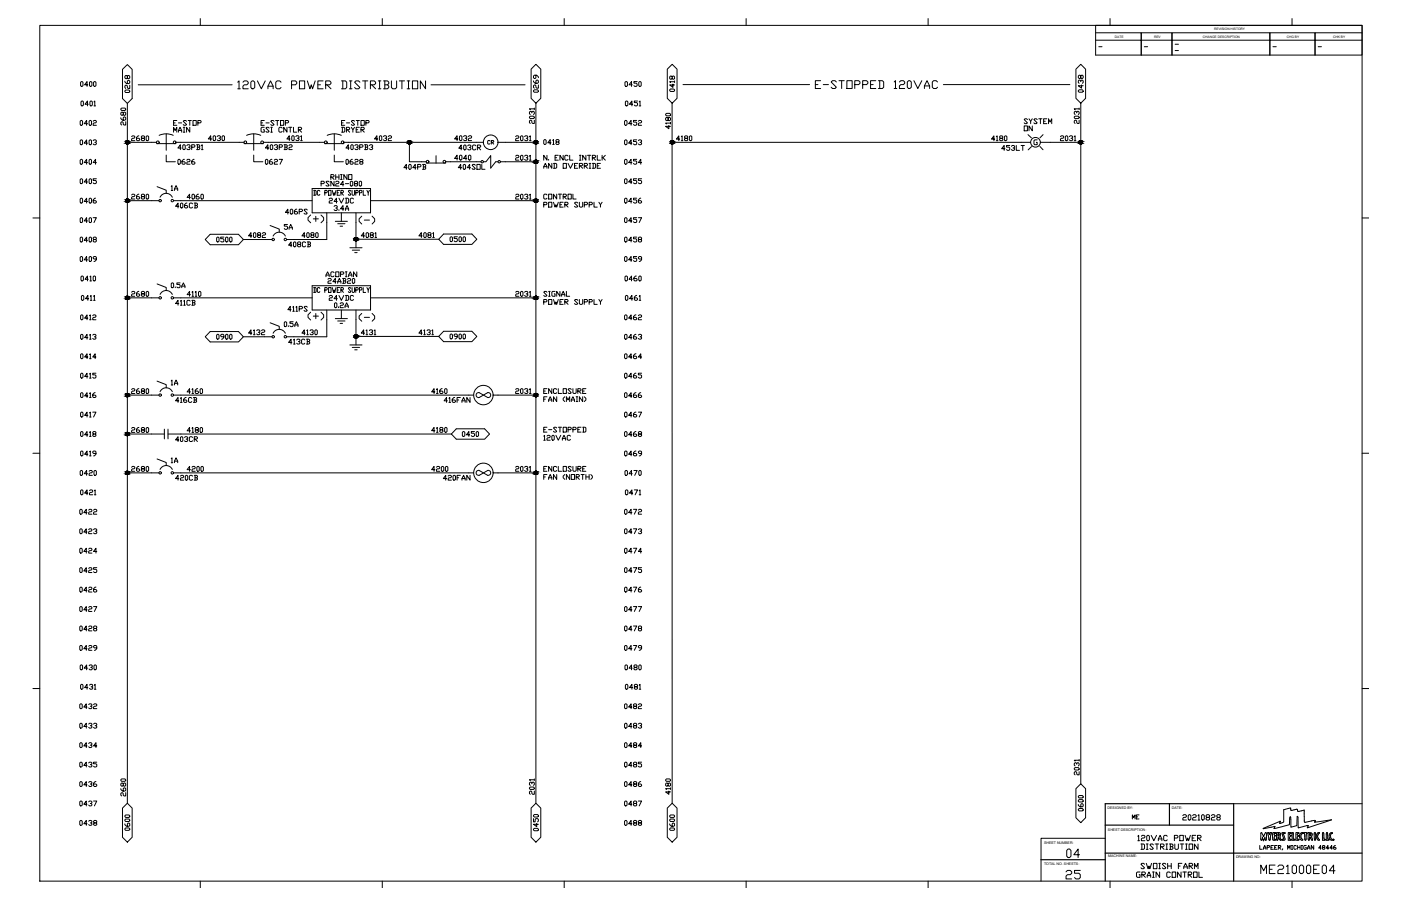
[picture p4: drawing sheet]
<svg xmlns="http://www.w3.org/2000/svg" width="432mm" height="279mm" viewBox="0 0 432 279" stroke-linecap="round" stroke-linejoin="round" font-family="sans-serif">
<defs><g id="words">
<text font-size="6.2" x="327.7" y="272.3">25</text>
<g font-size="5.7">
<text x="72.3" y="28.6">120VAC POWER DISTRIBUTION</text>
<text x="250.5" y="28.6">E-STOPPED 120VAC</text>
<text x="94.2" y="69.8">(+)</text>
<text x="109.7" y="70.2">(-)</text>
<text x="94.2" y="99.8">(+)</text>
<text x="109.7" y="100.2">(-)</text>
<text x="327.7" y="265.6">04</text>
<text x="387.7" y="270.6">ME21000E04</text>
</g>
<g font-size="4.9">
<text x="314.7" y="39.5">SYSTEM</text>
<text x="140.4" y="47.6">403CR</text>
<text x="87.1" y="67.4">406PS</text>
<text x="39.5" y="122.8">2680</text>
<text x="350.7" y="269.2">SWOISH FARM</text>
</g>
<g font-size="4.4">
<text x="24" y="27.9">0400</text>
<text x="41.3" y="29.6" transform="rotate(-90 41.3 29.6)">0268</text>
<text x="167.2" y="29.6" transform="rotate(-90 167.2 29.6)">0269</text>
<text x="191.9" y="27.9">0450</text>
<text x="209.2" y="29.3" transform="rotate(-90 209.2 29.3)">0418</text>
<text x="335.1" y="29.6" transform="rotate(-90 335.1 29.6)">0438</text>
<text x="24" y="33.9">0401</text>
<text x="191.9" y="33.9">0451</text>
<text x="24" y="39.9">0402</text>
<text x="39.9" y="39.9" transform="rotate(-90 39.9 39.9)">2680</text>
<text x="52.6" y="42">MAIN</text>
<text x="79.7" y="39.9">E-STOP</text>
<text x="104.4" y="42">DRYER</text>
<text x="165.8" y="39.2" transform="rotate(-90 165.8 39.2)">2031</text>
<text x="191.6" y="39.9">0452</text>
<text x="207.8" y="40.9" transform="rotate(-90 207.8 40.9)">4180</text>
<text x="314.7" y="41.6">ON</text>
<text x="333.7" y="39.2" transform="rotate(-90 333.7 39.2)">2031</text>
<text x="24" y="45.9">0403</text>
<text x="39.5" y="44.4">2680</text>
<text x="54" y="47.3">403PB1</text>
<text x="63.1" y="44.4">4030</text>
<text x="80.8" y="47.3">403PB2</text>
<text x="87.5" y="44.4">4031</text>
<text x="105.8" y="47.3">403PB3</text>
<text x="114.7" y="44.4">4032</text>
<text x="139.3" y="44.4">4032</text>
<text x="158" y="44.4">2031</text>
<text x="166.9" y="45.9">0418</text>
<text x="191.6" y="45.9">0453</text>
<text x="207.4" y="44.4">4180</text>
<text x="304.8" y="44.4">4180</text>
<text x="308" y="47.6">453LT</text>
<text x="326" y="44.4">2031</text>
<text x="24" y="51.9">0404</text>
<text x="54" y="51.9">0626</text>
<text x="80.8" y="51.9">0627</text>
<text x="105.8" y="51.9">0628</text>
<text x="123.5" y="53.3">404PB</text>
<text x="139.3" y="50.4">4040</text>
<text x="140.4" y="53.3">404SOL</text>
<text x="191.6" y="51.9">0454</text>
<text x="24" y="57.9">0405</text>
<text x="51.9" y="60">1A</text>
<text x="101.2" y="56.4">RHINO</text>
<text x="191.6" y="57.9">0455</text>
<text x="24" y="63.9">0406</text>
<text x="39.5" y="62.4">2680</text>
<text x="53.3" y="65.3">406CB</text>
<text x="56.8" y="62.4">4060</text>
<text x="100.5" y="63.9">24VDC</text>
<text x="102" y="66">3.4A</text>
<text x="191.6" y="63.9">0456</text>
<text x="24" y="69.8">0407</text>
<text x="86.8" y="72">5A</text>
<text x="191.6" y="69.8">0457</text>
<text x="24" y="75.8">0408</text>
<text x="66" y="75.8">0500</text>
<text x="75.8" y="74.4">4082</text>
<text x="88.2" y="77.3">408CB</text>
<text x="92.1" y="74.4">4080</text>
<text x="110.4" y="74.4">4081</text>
<text x="128.1" y="74.4">4081</text>
<text x="191.6" y="75.8">0458</text>
<text x="24" y="81.8">0409</text>
<text x="191.6" y="81.8">0459</text>
<text x="24" y="87.8">0410</text>
<text x="100.2" y="88.5">24AB20</text>
<text x="191.9" y="87.8">0460</text>
<text x="24.3" y="93.8">0411</text>
<text x="39.5" y="92.4">2680</text>
<text x="53.3" y="95.2">411CB</text>
<text x="100.5" y="93.8">24VDC</text>
<text x="102.3" y="96">0.2A</text>
<text x="158" y="92.4">2031</text>
<text x="191.9" y="93.8">0461</text>
<text x="24" y="99.8">0412</text>
<text x="191.6" y="99.8">0462</text>
<text x="24" y="105.8">0413</text>
<text x="66" y="105.8">0900</text>
<text x="75.8" y="104.4">4132</text>
<text x="88.2" y="107.2">413CB</text>
<text x="92.1" y="104.4">4130</text>
<text x="110.4" y="104.4">4131</text>
<text x="128.1" y="104.4">4131</text>
<text x="191.6" y="105.8">0463</text>
<text x="24" y="111.8">0414</text>
<text x="191.6" y="111.8">0464</text>
<text x="24" y="117.8">0415</text>
<text x="51.9" y="119.9">1A</text>
<text x="191.6" y="117.8">0465</text>
<text x="24" y="123.8">0416</text>
<text x="53.3" y="125.2">416CB</text>
<text x="135.8" y="125.2">416FAN</text>
<text x="158" y="122.4">2031</text>
<text x="191.6" y="123.8">0466</text>
<text x="24" y="129.8">0417</text>
<text x="191.6" y="129.8">0467</text>
<text x="24" y="135.8">0418</text>
<text x="39.5" y="134.4">2680</text>
<text x="53.3" y="137.2">403CR</text>
<text x="56.8" y="134.4">4180</text>
<text x="132.3" y="134.4">4180</text>
<text x="141.5" y="135.8">0450</text>
<text x="191.6" y="135.8">0468</text>
<text x="24" y="141.8">0419</text>
<text x="51.9" y="143.9">1A</text>
<text x="191.6" y="141.8">0469</text>
<text x="24" y="147.8">0420</text>
<text x="39.5" y="146.4">2680</text>
<text x="53.3" y="149.2">420CB</text>
<text x="56.8" y="146.4">4200</text>
<text x="132.3" y="146.4">4200</text>
<text x="135.8" y="149.2">420FAN</text>
<text x="158" y="146.4">2031</text>
<text x="191.9" y="147.8">0470</text>
<text x="24" y="153.8">0421</text>
<text x="191.9" y="153.8">0471</text>
<text x="23.6" y="159.8">0422</text>
<text x="191.6" y="159.8">0472</text>
<text x="23.6" y="165.8">0423</text>
<text x="191.6" y="165.8">0473</text>
<text x="23.6" y="171.8">0424</text>
<text x="191.6" y="171.8">0474</text>
<text x="23.6" y="177.8">0425</text>
<text x="191.6" y="177.8">0475</text>
<text x="23.6" y="183.8">0426</text>
<text x="191.6" y="183.8">0476</text>
<text x="23.6" y="189.8">0427</text>
<text x="191.6" y="189.8">0477</text>
<text x="23.6" y="195.8">0428</text>
<text x="191.6" y="195.8">0478</text>
<text x="23.6" y="201.8">0429</text>
<text x="191.6" y="201.8">0479</text>
<text x="24" y="207.8">0430</text>
<text x="191.9" y="207.8">0480</text>
<text x="24" y="213.8">0431</text>
<text x="191.9" y="213.8">0481</text>
<text x="23.6" y="219.8">0432</text>
<text x="191.6" y="219.8">0482</text>
<text x="23.6" y="225.8">0433</text>
<text x="191.6" y="225.8">0483</text>
<text x="23.6" y="231.8">0434</text>
<text x="191.6" y="231.8">0484</text>
<text x="23.6" y="237.8">0435</text>
<text x="191.6" y="237.8">0485</text>
<text x="23.6" y="243.8">0436</text>
<text x="191.6" y="243.8">0486</text>
<text x="333.7" y="240.2" transform="rotate(-90 333.7 240.2)">2031</text>
<text x="23.6" y="249.8">0437</text>
<text x="39.9" y="246.6" transform="rotate(-90 39.9 246.6)">2680</text>
<text x="165.8" y="246.2" transform="rotate(-90 165.8 246.2)">2031</text>
<text x="191.6" y="249.8">0487</text>
<text x="207.8" y="246.2" transform="rotate(-90 207.8 246.2)">4180</text>
<text x="335.1" y="251.2" transform="rotate(-90 335.1 251.2)">0600</text>
<text x="23.6" y="255.8">0438</text>
<text x="41.3" y="257.2" transform="rotate(-90 41.3 257.2)">0600</text>
<text x="167.2" y="257.5" transform="rotate(-90 167.2 257.5)">0450</text>
<text x="191.6" y="255.8">0488</text>
<text x="209.2" y="257.2" transform="rotate(-90 209.2 257.2)">0600</text>
<text x="363.7" y="254">20210828</text>
<text x="350" y="260.3">120VAC POWER</text>
</g>
<g font-size="4">
<text x="149.6" y="45.5">CR</text>
<text x="348.2" y="253.6">ME</text>
</g>
<g font-size="2.6">
<text x="337.6" y="15.5">-</text>
<text x="351.7" y="15.5">-</text>
<text x="361.2" y="14.8">-</text>
<text x="391.6" y="15.5">-</text>
<text x="405.3" y="15.5">-</text>
</g>
<g font-size="1.1">
<text x="341.4" y="249.5">DESIGNED BY:</text>
<text x="361.2" y="249.5">DATE:</text>
<text x="341.5" y="256.2">SHEET DESCRIPTION:</text>
<text x="321.8" y="260.2">SHEET NUMBER:</text>
<text x="321.8" y="266.8">TOTAL NO. SHEETS:</text>
<text x="341.6" y="264.4">MACHINE NAME:</text>
<text x="381" y="264.7">DRAWING NO:</text>
</g>
<g font-size="1">
<text x="343.6" y="11.6">DATE</text>
<text x="355.7" y="11.6">REV</text>
<text x="370.7" y="11.6">CHANGE DESCRIPTION</text>
<text x="374.2" y="9.3">REVISION HISTORY</text>
<text x="396.6" y="11.6">CHG BY</text>
<text x="410.9" y="11.6">CHK BY</text>
</g>
</g></defs>
<!-- layer: TITLE BLOCK -->
<path d="M340.6 254.5h39.6M360.4 247.9v6.6M320.9 265.1h19.7M340.6 271.7v-23.8h39.6v23.8M340.6 263.1h79.2" fill="none" stroke="#000" stroke-width=".36"/>
<g fill="none" stroke="#000" stroke-width=".31">
<path d="M12.3 7.8h407.5v263.9h-407.5zM61.7 5.7v2.1M117.8 5.7v2.1M173.9 5.7v2.1M230 5.7v2.1M286.1 5.7v2.1M337.7 10.1h14v2.3v-2.3h9.5v2.3v-2.3h30.2v2.3v-2.3h13.9v2.3v-2.3h14.5M337.7 12.4h14v4.6v-4.6h9.5v4.6v-4.6h30.2v4.6v-4.6h13.9v4.6v-4.6h14.5M337.7 7.8v9.2h82.1v-9.2h-82.1M342.1 5.7v2.1M398.2 5.7v2.1M10.1 67.2h2.2"/>
<path d="M419.8 67.2h2.1M10.1 139.8h2.2M419.8 139.8h2.1M10.1 212.3h2.2M419.8 212.3h2.1M340.6 258.5h-19.7v13.2M380.2 247.9h39.6M61.7 271.7v2.1M117.8 271.7v2.1M173.9 271.7v2.1M230 271.7v2.1M286.1 271.7v2.1"/>
<path d="M342.1 271.7v2.1M398.2 271.7v2.1"/>
</g>
<!-- layer: 0 -->
<g fill="none" stroke="#000" stroke-width=".31">
<path d="M165.2 19.8l1.5 1.5v9l-1.5 1.5-1.5-1.5v-9zM37.7 21.4l1.6-1.5 1.4 1.5v9l-1.4 1.5-1.6-1.5zM39.3 31.9v215.8M42.6 26.2h29M132.8 26.2h29M165.2 31.8v215.9M205.7 21.3l1.5-1.5 1.5 1.5v9l-1.5 1.5-1.5-1.5zM207.1 31.8l.1 215.9M210.5 26.1h39M290.8 26.1h38.9M333.1 31.8l1.5-1.5v-9l-1.5-1.5-1.5 1.5v9l1.5 1.5v209.9M39.3 43.9h7.4"/>
<path d="M51.2 47.8v2.1h2.8M51.2 44.3v2M55.7 43.9h18M78.2 47.8v2.1h2.8M78.2 44.3v2M82.7 43.9h15.8M103 47.8v2.1h2.8M103 44.3v2M107.5 43.9h39.3M126.2 43.9v6h3.7M138.9 49.9h7.9M155.8 43.9h9.4"/>
<path d="M155.8 49.9h9.4M158.9 48.1l.3-.2h.5l.2 .2-.2 .5h-.5l-.3 .3v.5h1M160.7 59.9l.5 .2v1l-.3 .3-.5-.3v-1zM160.7 47.9l.5 .2v1l-.3 .3-.5-.3v-1zM161.7 48.1l.2-.2h.5l.3 .5-.5 .2M162.4 48.6l.3 .3-.3 .5h-.5l-.2-.3M163.2 48.1l.2-.2v1.5M163.2 49.4h.5M167.6 51.9v-.5l.5-1 .5 1v.5M167.6 51.4h1M168.6 47.9v1.5l-1-1.5v1.5M169.1 59.9h1v1.5h-1z"/>
<path d="M169.1 49.1v.3M170.1 50.4v1.5l-1-1.5v1.5M170.6 50.4h.7l.3 .2v1l-.3 .3h-.7M170.8 50.4v1.5M171.1 48.6h.5M171.6 59.9v1.5l-1-1.5v1.5M172.1 47.9h-1v1.5h1M172.1 59.9h1M172.6 59.9v1.5M173.6 47.9v1.5l-1-1.5v1.5M173.6 50.4h1v1.5h-1zM175.1 59.9h1v1.5h-1z"/>
<path d="M175.1 48.1l-.3-.2h-.5l-.2 .2v1l.2 .3h.5l.3-.3M175.1 50.4l.7 1.5 .8-1.5M175.6 47.9v1.5h1M176.6 59.9v1.5h1M177.1 51.1h.5M178.1 50.4h-1v1.5h1M178.6 51.1h.7l.3-.5-.3-.2h-.7v1.5M178.6 49.4h.5M178.6 47.9h.5M178.8 47.9v1.5M178.8 51.1l.8 .8M180.1 51.1h.7l.3-.5-.3-.2h-.7v1.5"/>
<path d="M180.3 51.1l.8 .8M180.6 47.9v1.5l-1-1.5v1.5M181.1 47.9h1M181.6 47.9v1.5M181.6 51.9h.5M181.6 50.4h.5M181.8 50.4v1.5M182.6 48.6h.7l.3-.5-.3-.2h-.7v1.5M182.6 50.4h.7l.3 .2v1l-.3 .3h-.7M182.8 48.6l.8 .8M182.8 50.4v1.5M184.1 47.9v1.5h1"/>
<path d="M184.1 51.1h.5M185.1 50.4h-1v1.5h1M185.6 47.9v1.5M185.8 48.6l.8 .8M186.6 47.9l-1 .7M207.2 43.9h107.5M323.7 43.9h9.4M39.3 61.9h7.4M55.7 61.9h40.5M64.8 72.3h8.7l1.5 1.6-1.5 1.6h-8.7l-1.5-1.6zM100.7 68.6v5.3h-10.1M109.7 68.6v5.2h25.5"/>
<path d="M114.2 61.9h51M136.7 72.2h8.7l1.6 1.6-1.6 1.6h-8.7l-1.5-1.6zM138.7 73.3l.3-.3 .5 .3v1l-.3 .2-.5-.2zM141 73h-1v.5h.7l.3 .3v.5l-.3 .2h-.5l-.2-.2M141.5 73.3l.2-.3 .5 .3v1l-.2 .2-.5-.2zM142.7 73.3l.3-.3 .5 .3v1l-.3 .2-.5-.2zM158.9 60.1l.3-.2h.5l.2 .2-.2 .5h-.5l-.3 .3v.5h1M161.7 60.1l.2-.2h.5l.3 .5-.5 .2M162.4 60.6l.3 .3-.3 .5h-.5l-.2-.3M163.2 60.1l.2-.2v1.5M163.2 61.4h.5M167.6 63.1h.7l.3-.5-.3-.2h-.7v1.5"/>
<path d="M168.6 60.1l-.3-.2h-.5l-.2 .2v1l.2 .3h.5l.3-.3M169.1 62.4h1v1.5h-1zM170.6 62.4l.5 1.5 .2-.8 .3 .8 .5-1.5M172.6 63.1h.5M173.6 60.6h.7l.3-.5-.3-.2h-.7v1.5M173.6 62.4h-1v1.5h1M173.8 60.6l.8 .8M174.1 63.1h.7l.3-.5-.3-.2h-.7v1.5M174.3 63.1l.8 .8M178.1 62.6l-.3-.2h-.5l-.2 .2 1 1-.3 .3h-.5l-.2-.3M178.6 62.4v1.2l.2 .3h.5l.3-.3v-1.2M180.1 63.1h.7l.3-.5-.3-.2h-.7v1.5"/>
<path d="M181.6 63.1h.7l.3-.5-.3-.2h-.7v1.5M183.1 62.4v1.5h1M184.6 62.4l.5 .7v.8M185.6 62.4l-.5 .7M39.3 91.9h7.4M55.7 91.9h40.5M58.7 90.9h-1l.7-1v1.5M59.2 90.1l.2-.2v1.5M60.2 90.1l.2-.2v1.5M61.4 89.9l.5 .2v1l-.2 .3-.5-.3v-1zM100.7 98.6v5.3h-10.1M109.7 98.6v5.2h25.5"/>
<path d="M114.2 91.9h51M167.6 93.1h.7l.3-.5-.3-.2h-.7v1.5M168.6 90.1l-.3-.2h-.5l-.2 .2 1 1-.3 .3h-.5l-.2-.3M169.1 92.4h1v1.5h-1zM169.1 89.9h.5M169.1 91.4h.5M169.3 89.9v1.5M170.6 92.4l.5 1.5 .2-.8 .3 .8 .5-1.5M171.1 89.9h-.8l-.2 .2v1l.2 .3h.8v-.8h-.3M172.6 89.9v1.5l-1-1.5v1.5M172.6 93.1h.5M173.1 91.4v-.5l.5-1 .5 1v.5"/>
<path d="M173.1 90.9h1M173.6 92.4h-1v1.5h1M174.1 93.1h.7l.3-.5-.3-.2h-.7v1.5M174.3 93.1l.8 .8M174.6 89.9v1.5h1M178.1 92.6l-.3-.2h-.5l-.2 .2 1 1-.3 .3h-.5l-.2-.3M178.6 92.4v1.2l.2 .3h.5l.3-.3v-1.2M180.1 93.1h.7l.3-.5-.3-.2h-.7v1.5M181.6 93.1h.7l.3-.5-.3-.2h-.7v1.5M183.1 92.4v1.5h1M184.6 92.4l.5 .7v.8M185.6 92.4l-.5 .7"/>
<path d="M60.9 119.9l-.7 .4v.8l.2 .3h.5l.3-.5-.3-.3h-.7M61.9 119.9l.5 .2v1l-.2 .3-.5-.3v-1zM64.8 102.2h8.7l1.5 1.7-1.5 1.5h-8.7l-1.5-1.5zM136.3 119.9l-.8 .4v.8l.3 .3h.5l.2-.5-.2-.3h-.8M136.7 102.2h8.7l1.6 1.6-1.6 1.6h-8.7l-1.5-1.6zM137.3 119.9l.5 .2v1l-.3 .3-.5-.3v-1zM138.7 103.3l.3-.3 .5 .3v1l-.3 .2-.5-.2zM141 103.8h-.8l-.2-.5 .2-.3h.5l.3 .3v.7l-.8 .5M141.5 103.3l.2-.3 .5 .3v1l-.2 .2-.5-.2zM142.7 103.3l.3-.3 .5 .3v1l-.3 .2-.5-.2zM168.6 119.9h-1v1.4h1M170.1 119.9v1.4l-1-1.4v1.4"/>
<path d="M172.1 119.9v1.4h1M173.6 119.9h1v1.4h-1zM176.6 119.9v1.2l.2 .2 .8-.2v-1.2M180.6 119.9h-1v1.4h1M39.3 133.9h7.4M55.7 121.8h88.8M55.7 133.9h83.4M58.7 120.9h-1l.7-1v1.5M59.2 120.1l.2-.2v1.5M134 120.9h-1l.8-1v1.5M134.5 120.1l.3-.2v1.5M140.6 132.2h8.8l1.5 1.7-1.5 1.5h-8.8l-1.5-1.5z"/>
<path d="M153.5 121.8h11.7M167.6 134.5l.2-.2v1.5M167.6 120.6h.5M167.6 123.1h.5M167.6 132.5h.5M167.6 135.8h.5M168.6 122.4h-1v1.4M168.6 131.8h-1v1.5h1M168.6 134.5l.2-.2h.5l.3 .2-.3 .5h-.5l-.2 .2v.6h1M169.1 123.8l.5-1.4 .5 1v.4M169.1 123.4h1M169.1 132.5h1"/>
<path d="M170.1 134.5l.2-.2 .5 .2v1l-.2 .3-.5-.3zM171.3 134.3l.8 1.5 .7-1.5M171.6 120.1l-.3-.2-.7 .2v1l.2 .2 .8-.2M171.6 122.4v1.4l-1-1.4v1.4M171.6 132l-.3-.2-.7 .2 1 1-.3 .3h-.5l-.2-.3M172.1 131.8h1M172.6 131.8v1.5M173.3 135.8v-.6l.5-.9 .5 .9v.6M173.3 135.2h1M173.6 131.8h1v1.5h-1zM174.1 122.4l-.5 .4v.6l.5 .4M174.6 123.8v-1.4l.5 1 .5-1v1.4"/>
<path d="M175.1 132.5h.7l.3-.5-.3-.2h-.7v1.5M175.8 134.5l-.2-.2h-.5l-.3 .2v1l.3 .3h.5l.2-.3M176.1 120.1l-.3-.2-.7 .2 1 1-.3 .2-.7-.2M176.1 123.8v-.4l.5-1 .5 1.4M176.1 123.4h1M176.6 132.5h.7l.3-.5-.3-.2h-.7v1.5M177.6 122.4h.5M177.6 123.8h.5M177.8 122.4v1.4M178.1 120.6h.7l.3-.5-.3-.2h-.7v1.4M178.1 132.5h.5M178.3 120.6l.8 .7"/>
<path d="M179.1 131.8h-1v1.5h1M179.6 122.4v1.4l-1-1.4v1.4M179.6 131.8h.7l.3 .2v1l-.3 .3h-.7M179.6 120.6h.5M179.8 131.8v1.5M180.1 122.4l.5 .4v.6l-.5 .4M39.3 145.8h7.4M55.7 145.8h88.8M153.5 145.8h11.7M167.6 144.6h.5M167.6 147.1h.5M168.6 143.8h-1v1.5h1"/>
<path d="M168.6 146.3h-1v1.5M169.1 147.8v-.5l.5-1 .5 1v.5M169.1 147.3h1M170.1 143.8v1.5l-1-1.5v1.5M171.6 144.1l-.3-.3h-.5l-.2 .3v1l.2 .2h.5l.3-.2M171.6 146.3v1.5l-1-1.5v1.5M172.1 143.8v1.5h1M173.6 143.8h1v1.5h-1zM174.1 146.3l-.5 .5v.5l.5 .5M175.6 146.3v1.5l-1-1.5v1.5M176.1 144.1l-.3-.3h-.5l-.2 .3 1 1-.3 .2h-.5l-.2-.2M176.1 146.3h1v1.5h-1z"/>
<path d="M176.6 143.8v1.3l.2 .2h.5l.3-.2v-1.3M177.6 147.1h.7l.3-.5-.3-.3h-.7v1.5M177.8 147.1l.8 .7M178.1 144.6h.7l.3-.5-.3-.3h-.7v1.5M178.3 144.6l.8 .7M179.1 146.3h1M179.6 144.6h.5M179.6 146.3v1.5M180.6 143.8h-1v1.5h1M180.6 147.1h1M180.6 146.3v1.5M181.6 146.3v1.5"/>
<path d="M182.1 146.3l.5 .5v.5l-.5 .5M37.7 249.2l1.6-1.5 1.4 1.5v9l-1.4 1.5-1.6-1.5zM165.2 247.7l1.5 1.5v9l-1.5 1.5-1.5-1.5v-9zM205.7 249.2l1.5-1.5 1.5 1.5v9l-1.5 1.5-1.5-1.5zM331.6 243.2l1.5-1.5 1.5 1.5v9l-1.5 1.5-1.5-1.5zM389.1 258.4l-.1 .3M389.1 258.4h.1M389.1 258.5l.3 .8 .4-.8M389.8 258.4v.1M389.9 258.4h.1M389.9 258.7l.1 .3M389.9 258.4v.3"/>
<path d="M390 259v.1M390.2 256.8l-.7 1.2-.6-1.2-.3 .1 .1 2.2h.2l.1-.4M390.2 256.8v2.3M390.2 259.1h-.2M390.8 257.1l.2 1.1M390.9 256.8l-.1 .3M390.9 256.8l.5 .6v-.5M391 258.2l.1 .5M391.8 256.8l.1 .2M391.8 256.8l-.4 .1M391.8 257l-.4 2.1-.2-.1-.1-.3M392.2 257.2l.3 1.9"/>
<path d="M392.7 255.5h.1M392.7 257.3l.1 .2M392.8 258.1a.45 .45 0 0 0-.2 .5 .45 .45 0 0 0 .5 .3M392.8 255.3l-.1 .2M392.8 257.5l.3 .1M392.9 254.9h.1M392.9 256.8h-.5l-.2 .4M392.9 256.8l.2 .2M392.9 254.9v.1M392.9 255l-.1 .3M393.1 257l-.4 .3M393.1 258.8l-.1 .3h-.5"/>
<path d="M393.1 257.6v.1M393.1 257.7l-.3 .4M393.1 257.7h.1M393.9 258.5l-.1 .5-.3 .1M393.9 258.6v-.6l.5 .9 .4 .2M393.9 257.1v.6M393.9 257.7h.2M394 257.1l.2 .2-.1 .4M394 257.1h-.1M394.5 253.6v-.3l-5.2 2.2 3.6-.6M394.5 253.6l-.1 .3M394.5 258.4l.3 .6"/>
<path d="M394.7 257.3l-.1 1.1M394.7 257.3l-.3-.5h-1l.1 2.3M394.8 259v.1M395.6 258.7l-.5 .3M395.6 257.1l.4 1.5M396 258.6a.61 .61 0 0 1-.9 .4M396.1 256.9l-.5 .2M396.1 256.9l-.6-.2a.46 .46 0 0 0-.5 .4 .46 .46 0 0 0 .3 .5l.3 1.1M397.5 252.6l.2-.7 .1 .8M397.5 258.7l.5 .2-.2 .2M397.5 252.6l-.1 1.7-4.6 1.2M397.7 257.6l.4 .1-.6 .4v.6"/>
<path d="M397.8 256.8l.2 .1-.2 .1a.29 .29 0 0 0-.4 .3 .29 .29 0 0 0 .3 .3M397.9 256.8h-.8v2.3h.8M398.6 257.2l-.2-.5-.2 .6M398.6 257.3v1.4l.5 .2-.2 .2h-.7v-1.8M399.5 249.6a.47 .47 0 0 1 .5 .6h.1M399.5 249.6l-.7 .1a.53 .53 0 0 1-.5 .3 .53 .53 0 0 1-.5-.4v-.5l-2.1 .6v3.8l-1.3 .4M399.9 257.5l.2 .1M399.9 251.8l.1 .3M399.9 251.8l-.2 2.8-1.8 .5v-2.4M400.1 257.1l-.3 .2 .1 .2M400.1 252.1l.1 3.2 3-.7-.2 .7 7.3-2.5M400.1 257.6l.3 .1-.3 .2"/>
<path d="M400.2 256.8h-.8v2.3l1-.1a.6 .6 0 0 1-.5-.5 .6 .6 0 0 1 .2-.6M400.2 256.8l.1 .1-.2 .2M400.6 258.3a.71 .71 0 0 0 .9 .8M401.2 258.7l.3 .4M401.3 257.2a1.1 1.1 0 0 0 0 1.5M401.3 257.1l-.1 .1M401.5 256.9l-.2 .2M401.5 256.9l-.4-.1a1.17 1.17 0 0 0-.6 1.5M401.5 256.9h.1M401.8 257l.2 .1M401.9 249.8l-1.8 .4M401.9 249.8h.1"/>
<path d="M402 249.8v3.6M402 257.1l.2 1.5M402.1 258.6l.3 .5 .2-.5M402.7 257.1l-.2 1.5M402.7 257.1h.1M402.8 257h-.1M402.8 256.9l-.1-.1a.56 .56 0 0 0-1 .2M402.8 256.9h.1M402.9 256.9l-.1 .1M403.7 256.8l-.5-.1v2.3h.3l.2-1 .7 1.1v-.6M403.7 256.8a.74 .74 0 0 1 .7 .4 .74 .74 0 0 1-.2 .8l.2 .6M403.7 257.1h.3v.3"/>
<path d="M403.7 257.1v.5M404 257.4l-.2 .3-.1-.1M404.3 253.2l-2 .4-.3-.2M405.1 253l-.8 .1M405.1 253l.3 .1M405.2 253.5h.1M405.4 253.1l-.2 .4M405.5 257.3l-.1-.4-.3-.1v1.7l.2 .6 .2-1.8M405.7 258.3l.5 .7M405.8 257.3l-.1 1M406.6 256.8h.1M406.7 256.8l-.5 .1-.4 .4"/>
<path d="M406.7 256.8l-.1 .1a1.3 1.3 0 0 0 .1 2.2l-.5-.1M407.6 257.3l.3-.5 .1 1M407.6 257.3v1.8h.4M408 258.3l.1 .5 .3 .1M408 257.8v.5M408.4 258.8l.1 .2M408.4 259l-.4 .1M408.5 259h-.1M408.8 257.3v1.8l.8-.1M408.8 257v.3M408.8 257l.2-.2 .2 .4M409.2 257.2v.6"/>
<path d="M409.2 257.8v.5M409.2 258.3l.1 .5 .3 .1M409.6 258.8v.1M409.6 258.9v.1M409.6 259h.1M409.9 257.1l-.3 .8a.9 .9 0 0 0 1 1.2M410.2 257.2l-.1 .4a1.27 1.27 0 0 0 .6 1.4l-.1 .1M410.3 252.8l-5.1 .7M410.6 256.8l.1 .1-.5 .3M410.6 256.8l-.7 .3M410.8 259l.1 .1M410.8 259h.1"/>
<path d="M410.9 259.1h.1M411 258.8h.1M411 258.8l-.2 .2M411 259.1h.1M411 258.8l.1 .1M411.1 258.9v.1M411.1 259h.1M411.1 259l-.1 .1M388.3 260.7v1.2h.7M389.4 261.9l.4-1.2 .4 1.2M389.4 261.5h.8M390.6 261.3h.5l.2-.4-.7-.2v1.2"/>
<path d="M391.7 261.3h.4M392.5 260.7h-.8v1.2h.8M392.9 261.3h.3M393.6 260.7h-.7v1.2h.7M394 261.3h.6l.2-.4-.8-.2v1.2M394.2 261.3l.6 .6M395.3 261.7l-.2 .4M396.9 261.9v-1.2l.3 .8 .4-.8v1.2M398 261.9h.4M398 260.7h.4M398.2 260.7v1.2M399.5 260.9l-.1-.2-.6 .2v.8l.2 .2 .5-.2"/>
<path d="M399.9 261.3h.8M399.9 260.7v1.2M400.7 260.7v1.2M401.1 261.9h.4M401.1 260.7h.4M401.3 260.7v1.2M402.6 260.7l-.8 .2 .2 1h.6v-.6h-.2M403 261.9l.4-1.2 .3 1.2M403 261.5h.7M404.9 260.7v1.2l-.8-1.2v1.2M407.2 261.5h-.8l.6-.8v1.2M407.8 261.3l-.2-.4 .5-.2 .2 .4-.7 .4 .2 .4 .5-.2-.2-.4"/>
<path d="M409.5 261.5h-.8l.6-.8v1.2M410.6 261.5h-.7l.5-.8v1.2M411.6 260.7l-.6 .4v.6l.6 .2 .2-.2-.2-.4h-.6"/>
<circle cx="126.2" cy="43.9" r=".52"/>
<circle cx="165.2" cy="49.9" r=".52"/>
<circle cx="165.2" cy="61.9" r=".52"/>
</g>
<!-- layer: ATTRIBUTE -->
<g fill="none" stroke="#000" stroke-width=".31">
<path d="M351.6 260.3h.9l.2 .3v1.1l-.2 .2h-.9M351.9 260.3v1.6M353.3 261.9h.6M353.6 260.3v1.6M355.5 260.6l-.3-.3h-.5l-.3 .3 1.1 1.1-.3 .2h-.5l-.3-.2M356.6 260.3v1.6M357.7 261.1h.8l.3-.5-.3-.3h-.8v1.6M358 261.1l.8 .8M359.3 261.9h.6M359.6 260.3v1.6M360.7 261.1h.6l.2 .6-.2 .2h-.9M360.7 260.3v1.6"/>
<path d="M362.1 260.3v1.4l.3 .2h.5l.3-.2v-1.4M364.3 260.3v1.6M365.4 261.9h.5M365.7 260.3v1.6M366.5 260.3h1.1v1.6h-1.1zM369.2 260.3v1.6l-1.1-1.6v1.6"/>
</g>
<!-- layer: 0 -->
<g fill="#000" stroke="#000" stroke-width=".31">
<path d="M126.1 44.4h.1zM126.1 44.4h.2zM165.1 50.4h.1zM165.1 50.4h.2zM165.1 62.4h.1zM165.1 62.4h.2z"/>
<path d="M126.1 43.4h.2zM126.1 43.4h.2z"/>
<path d="M126.1 43.4h.2zM126 43.4h.3z"/>
<path d="M126 43.4h.4zM126 43.4h.4z"/>
<path d="M126 44.4h.3zM126 44.4h.3z"/>
<path d="M126 43.4h.4zM125.9 43.4h.5z"/>
<path d="M126 44.4h.4zM126 44.4h.3z"/>
<path d="M125.9 43.4l.6 .1zM125.9 43.5h.6z"/>
<path d="M125.9 44.3h.5zM125.9 44.3l.5 .1z"/>
<path d="M125.9 43.5h.6zM125.9 43.5h.6z"/>
<path d="M125.9 44.3h.6zM125.9 44.3h.5z"/>
<path d="M125.8 43.5h.7zM125.8 43.5h.7z"/>
<path d="M125.8 44.3h.7zM125.8 44.3h.7z"/>
<path d="M125.8 43.5l.8 .1zM125.8 43.5l.8 .1z"/>
<path d="M125.8 44.3h.7zM125.8 44.3h.7z"/>
<path d="M125.8 43.6h.8zM125.8 43.6h.8z"/>
<path d="M125.8 44.2h.8zM125.8 44.2l.7 .1z"/>
<path d="M125.7 43.6l.9 .1zM125.7 43.6l.9 .1z"/>
<path d="M125.7 44.2h.9zM125.7 44.2h.9z"/>
<path d="M125.7 43.7h.9zM125.7 43.7h.9z"/>
<path d="M125.7 44.1h.9zM125.7 44.1l.9 .1z"/>
<path d="M125.7 43.7h1zM125.7 43.7h1z"/>
<path d="M125.7 44.1h.9zM125.7 44.1h.9z"/>
<path d="M125.7 43.7l1 .1zM125.7 43.7l1 .1z"/>
<path d="M125.7 43.8l1 .1zM125.7 43.8l1 .1z"/>
<path d="M125.7 44h1zM125.7 44h1z"/>
<path d="M125.7 44h1zM125.7 44l.9 .1z"/>
<path d="M125.7 43.9h1zM125.7 43.9h1z"/>
<path d="M125.7 43.9h1zM125.7 43.9h1z"/>
<path d="M125.7 43.9h1zM125.7 43.9l1 .1z"/>
<path d="M165.1 49.4h.2zM165.1 49.4h.2z"/>
<path d="M165.1 49.4h.2zM165 49.4h.3z"/>
<path d="M165 49.4h.4zM165 49.4h.4z"/>
<path d="M165 50.4h.3zM165 50.4h.3z"/>
<path d="M165 49.4h.4zM164.9 49.4h.5z"/>
<path d="M165 50.3h.4zM165 50.3l.3 .1z"/>
<path d="M164.9 49.4l.6 .1zM164.9 49.4l.6 .1z"/>
<path d="M164.9 50.3h.5zM164.9 50.3h.5z"/>
<path d="M164.9 49.5h.6zM164.8 49.5h.7z"/>
<path d="M164.9 50.3h.6zM164.9 50.3h.5z"/>
<path d="M164.8 49.5h.8zM164.8 49.5h.8z"/>
<path d="M164.8 50.3h.7zM164.8 50.3h.7z"/>
<path d="M164.8 49.5l.8 .1zM164.8 49.5l.8 .1z"/>
<path d="M164.8 50.2h.8zM164.8 50.2l.7 .1z"/>
<path d="M164.8 49.6h.8zM164.8 49.6h.8z"/>
<path d="M164.8 50.2h.8zM164.8 50.2h.8z"/>
<path d="M164.7 49.6h.9zM164.7 49.6h.9z"/>
<path d="M164.7 50.2h.9zM164.7 50.2h.9z"/>
<path d="M164.7 49.6l1 .1zM164.7 49.6l1 .1z"/>
<path d="M164.7 50.1h.9zM164.7 50.1l.9 .1z"/>
<path d="M164.7 49.7h1zM164.7 49.7h1z"/>
<path d="M164.7 50.1h1zM164.7 50.1h.9z"/>
<path d="M164.7 49.7l1 .1zM164.7 49.7l1 .1z"/>
<path d="M164.7 49.8h1zM164.7 49.8h1z"/>
<path d="M164.7 49.8l1 .1zM164.7 49.8l1 .1z"/>
<path d="M164.7 49.9l1 .1zM164.7 49.9l1 .1z"/>
<path d="M164.7 50h1zM164.7 50h1z"/>
<path d="M164.7 50h1zM164.7 50l1 .1z"/>
<path d="M164.7 49.9h1zM164.7 49.9h1z"/>
<path d="M165.1 61.4h.2zM165.1 61.4h.2z"/>
<path d="M165.1 61.4h.2zM165 61.4h.3z"/>
<path d="M165 61.4h.4zM165 61.4h.4z"/>
<path d="M165 62.4h.3zM165 62.4h.3z"/>
<path d="M165 61.4h.4zM164.9 61.4h.5z"/>
<path d="M165 62.3h.4zM165 62.3l.3 .1z"/>
<path d="M164.9 61.4l.6 .1zM164.9 61.4l.6 .1z"/>
<path d="M164.9 62.3h.5zM164.9 62.3h.5z"/>
<path d="M164.9 61.5h.6zM164.8 61.5h.7z"/>
<path d="M164.9 62.3h.6zM164.9 62.3h.5z"/>
<path d="M164.8 61.5h.8zM164.8 61.5h.8z"/>
<path d="M164.8 62.3h.7zM164.8 62.3h.7z"/>
<path d="M164.8 61.5l.8 .1zM164.8 61.5l.8 .1z"/>
<path d="M164.8 62.2h.8zM164.8 62.2l.7 .1z"/>
<path d="M164.8 61.6h.8zM164.8 61.6h.8z"/>
<path d="M164.8 62.2h.8zM164.8 62.2h.8z"/>
<path d="M164.7 61.6l.9 .1zM164.7 61.6l.9 .1z"/>
<path d="M164.7 62.2h.9zM164.7 62.2h.9z"/>
<path d="M164.7 61.7h1zM164.7 61.7h1z"/>
<path d="M164.7 62.1h.9zM164.7 62.1l.9 .1z"/>
<path d="M164.7 61.7h1zM164.7 61.7h1z"/>
<path d="M164.7 62.1h1zM164.7 62.1h.9z"/>
<path d="M164.7 61.7l1 .1zM164.7 61.7l1 .1z"/>
<path d="M164.7 61.8h1zM164.7 61.8h1z"/>
<path d="M164.7 61.8l1 .1zM164.7 61.8l1 .1z"/>
<path d="M164.7 61.9l1 .1zM164.7 61.9l1 .1z"/>
<path d="M164.7 62h1zM164.7 62h1z"/>
<path d="M164.7 62h1zM164.7 62l1 .1z"/>
<path d="M164.7 61.9h1zM164.7 61.9h1z"/>
</g>
<!-- layer: GRAPHIC -->
<g fill="none" stroke="#000" stroke-width=".31">
<path d="M48.2 44.3h6M48.4 57.6l2.8 1.1v.9M49 41.7l1.3-.3 1.2-.1 1.9 .4M51.2 41.3v3M73.7 43.9h1.5M75.2 44.3h6M76 41.7l1.2-.3 1.3-.1 1.9 .4M78.2 41.3v3M96.2 58.1h18v7.5h-18zM96.7 58.7h.5l.2 .3v1l-.2 .2h-.5M96.9 58.7v1.5M98.5 43.9h1.5"/>
<path d="M98.6 59l-.2-.3h-.4l-.2 .3 .2 1.2h.4l.2-.2M100 44.3h6M100.1 59.5h.6l.2-.3-.2-.5h-.6v1.5M100.8 41.7l1.3-.3 1.2-.1 1.9 .4M101.3 58.7h.7v1.5h-.7zM102.4 58.7l.4 1.5 .2-.7 .2 .7 .4-1.5M103 41.3v3M104.7 58.7h-.8v1.5M105.1 59.5h.5l.2-.3-.2-.5h-.5v1.5M108.1 59l-.2-.3h-.3l-.2 .3 .7 1-.2 .2h-.3l-.2-.2M108.5 58.7v1.3l.2 .2h.4l.2-.2v-1.3M109.7 59.5h.5l.2-.3-.2-.5h-.5v1.5"/>
<path d="M110.8 59.5h.6l.2-.3-.2-.5h-.6v1.5M111.9 58.7v1.5h.8M113.1 58.7l.4 .8v.7M113.9 58.7l-.4 .8M131.4 50.3h6M134.4 48v2.3M137.4 49.9h1.5M149 49.9h.8l1.4-1.9v3.8l1.6-1.9h.7M153.5 43.9h2.3M154.2 49.9h1.6M320.5 45.2l1 1M320.7 43.9h3"/>
<path d="M321.5 41.5l-1 1M46.7 61.9h2.3M49.3 60.8a2.08 2.08 0 0 1 1.9-1.2 2.08 2.08 0 0 1 1.9 1.2M83.3 69.5l2.8 1.1v1M84.2 72.8a2.08 2.08 0 0 1 1.9-1.2 2.08 2.08 0 0 1 1.8 1.2M103.3 68.3h3.8M104.1 69h2.2M104.8 69.8h.8M105.2 65.6v2.7M107.8 76.4h3.8M108.6 77.1h2.2M109.3 77.9h.8"/>
<path d="M109.7 73.8v2.6M46.7 91.9h2.3M48.4 87.6l2.8 1.1v.9M49.3 90.8a2.08 2.08 0 0 1 1.9-1.2 2.08 2.08 0 0 1 1.9 1.2M83.3 99.5l2.8 1.1v1M96.2 88.1h18v7.5h-18zM96.7 88.7h.5l.2 .2v1l-.2 .3h-.5M96.9 88.7v1.5M98.6 88.9l-.2-.2h-.4l-.2 .2 .2 1.3h.4l.2-.3M100.1 89.4h.6l.2-.2-.2-.5h-.6v1.5M101.3 88.7h.7v1.5h-.7zM102.4 88.7l.4 1.5 .2-.8 .2 .8 .4-1.5"/>
<path d="M103.3 98.2h3.8M104.1 99h2.2M104.7 88.7h-.8v1.5M104.8 99.7h.8M105.1 89.4h.5l.2-.2-.2-.5h-.5v1.5M105.2 95.6v2.6M108.1 88.9l-.2-.2h-.3l-.2 .2 .7 1-.2 .3h-.3l-.2-.3M108.5 88.7v1.2l.2 .3h.4l.2-.3v-1.2M109.7 89.4h.5l.2-.2-.2-.5h-.5v1.5M110.8 89.4h.6l.2-.2-.2-.5h-.6v1.5M111.9 88.7v1.5h.8M113.1 88.7l.4 .7v.8"/>
<path d="M113.9 88.7l-.4 .7M48.4 117.5l2.8 1.1v1M84.2 102.8a2.08 2.08 0 0 1 1.9-1.2 2.08 2.08 0 0 1 1.8 1.2M107.8 106.4h3.8M108.6 107.1h2.2M109.3 107.9h.8M109.7 103.8v2.6M46.7 121.8h2.3M46.7 133.9h4M49.3 120.8a2.08 2.08 0 0 1 1.9-1.2 2.08 2.08 0 0 1 1.9 1.2M50.7 132.3v3.1M147.7 121.1a.77 .77 0 0 0-1 .7 .77 .77 0 0 0 1 .8l2.6-1.5"/>
<path d="M150.3 121.1a.77 .77 0 0 1 .9 .7 .77 .77 0 0 1-.9 .8l-2.6-1.5M152 121.8h1.5M46.7 145.8h2.3M48.4 141.5l2.8 1.1v1M49.3 144.8a2.08 2.08 0 0 1 1.9-1.2 2.08 2.08 0 0 1 1.9 1.2M147.7 146.6a.77 .77 0 0 1-1-.8 .77 .77 0 0 1 1-.7l2.6 1.5M150.3 146.6a.77 .77 0 0 0 .9-.8 .77 .77 0 0 0-.9-.7l-2.6 1.5M152 145.8h1.5"/>
<circle cx="48.6" cy="43.9" r=".41"/>
<circle cx="75.6" cy="43.9" r=".41"/>
<circle cx="100.4" cy="43.9" r=".41"/>
<circle cx="137" cy="49.9" r=".41"/>
<circle cx="153.9" cy="49.9" r=".37"/>
<circle cx="319.1" cy="43.9" r="1.49"/>
<circle cx="49.4" cy="61.9" r=".37"/>
<circle cx="49.4" cy="91.8" r=".37"/>
<circle cx="84.2" cy="103.8" r=".37"/>
<circle cx="49.4" cy="121.8" r=".37"/>
<circle cx="149" cy="121.8" r="3"/>
<circle cx="49.4" cy="145.8" r=".37"/>
<circle cx="149" cy="145.8" r="3"/>
</g>
<!-- layer: ATTRIBUTES -->
<g fill="none" stroke="#000" stroke-width=".31">
<path d="M61 37.9h.7l.3-.5-.3-.2h-.7v1.4M92 40h.7l.2-.5-.2-.2h-.7v1.5M99 56.6h.7l.3-.5-.3-.2h-.7v1.5M110.7 56.1l.3-.2 .4 .2v1l-.2 .3-.5-.3zM319.7 43.1h-.8l-.2 .3v1l.2 .2h.8v-.7h-.3M53 87.2l.5 .3v1l-.2 .2-.5-.2v-1zM54 88.5v.2M55.5 87.2h-1v.5h.8l.2 .3-.2 .7-.8-.2M56 88.7v-.5l.5-1 .5 1.5M56 88.2h1M87.8 99.2l.6 .3v1l-.3 .2-.5-.2v-1zM89.7 95.5h-1l.8-1v1.5"/>
<path d="M90.2 94.7l.3-.2v1.5M90.2 96h.5M90.3 99.2h-.9v.5h.7l.2 .3-.2 .7h-.5l-.2-.2M91.2 94.7l.3-.2v1.5M91.2 96h.5M88.9 100.5v.2M90.9 100.7v-.5l.5-1 .4 1v.5"/>
</g>
<use href="#words"/>
</svg>
